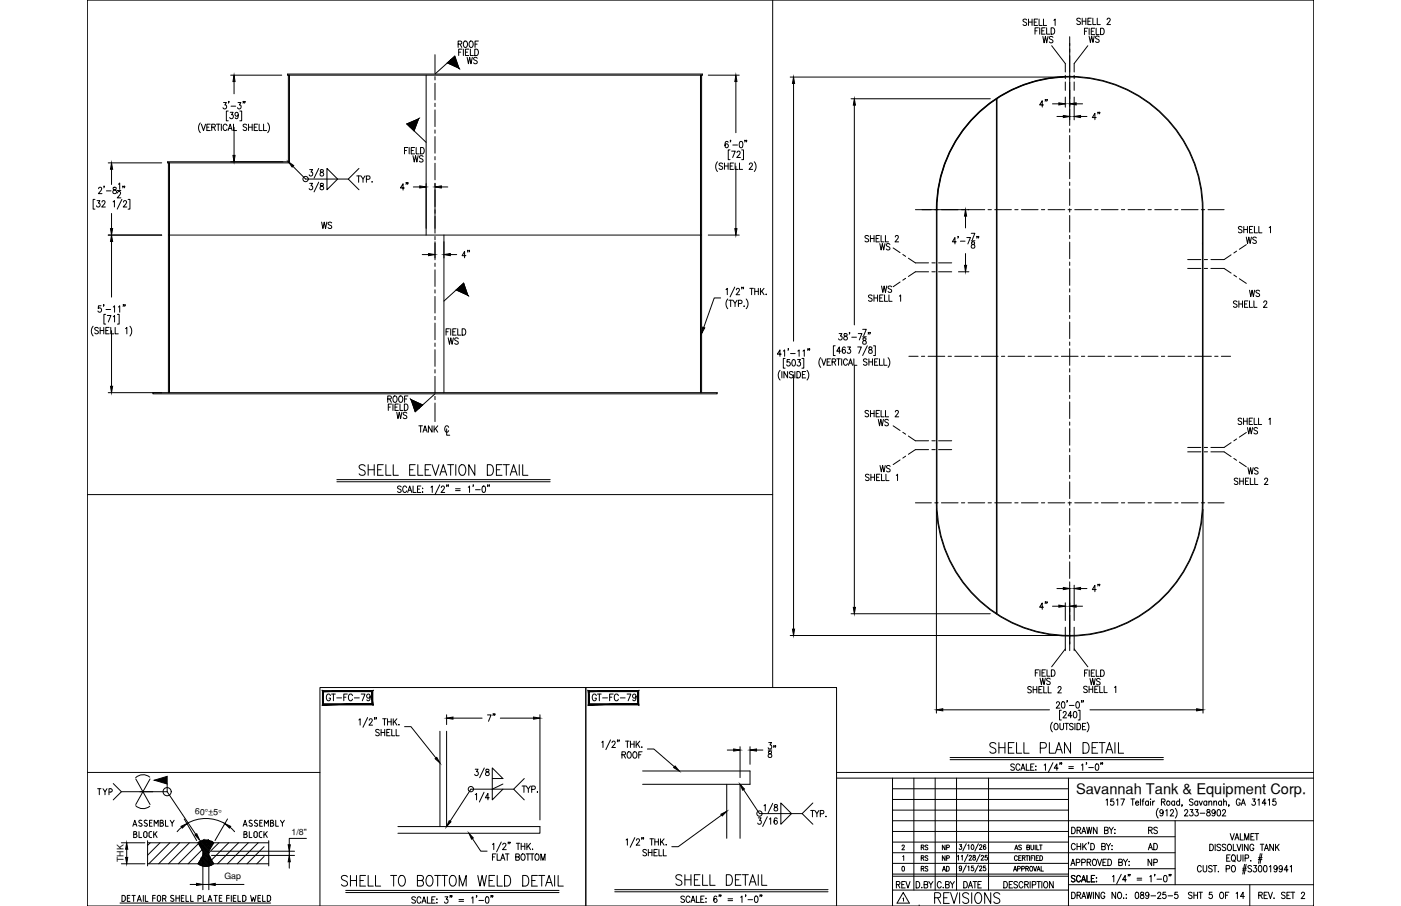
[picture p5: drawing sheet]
<svg xmlns="http://www.w3.org/2000/svg" width="432mm" height="279mm" viewBox="0 0 432 279" stroke-linecap="round" stroke-linejoin="round" font-family="sans-serif">
<defs><g id="words">
<g font-size="6.6">
<text x="109.7" y="147.8">SHELL ELEVATION DETAIL</text>
<text x="304.1" y="233.5">SHELL PLAN DETAIL</text>
<text x="104.4" y="274.5">SHELL TO BOTTOM WELD DETAIL</text>
<text x="207.4" y="274.1">SHELL DETAIL</text>
<text x="287.2" y="279.8">REVISIONS</text>
</g>
<text font-size="6.2" x="145.3" y="240.9">3/8</text>
<g font-size="5.7">
<text x="122.4" y="60">4&quot;</text>
<text x="141.5" y="80.8">4&quot;</text>
<text x="149.2" y="223.7">7&quot;</text>
</g>
<g font-size="5.3">
<text x="140.4" y="15.9">ROOF</text>
<text x="320.7" y="14.5">WS</text>
<text x="334.8" y="14.5">WS</text>
<text x="323.8" y="34.2" transform="rotate(-90 323.8 34.2)">4&quot;</text>
<text x="340.1" y="38.1" transform="rotate(-90 340.1 38.1)">4&quot;</text>
<text x="270.2" y="78.3">WS</text>
<text x="384.2" y="92.8">WS</text>
<text x="269.9" y="132.6">WS</text>
<text x="383.5" y="135.1">WS</text>
<text x="270.2" y="146.8">WS</text>
<text x="383.8" y="147.5">WS</text>
<text x="340.1" y="183.8" transform="rotate(-90 340.1 183.8)">4&quot;</text>
<text x="319.6" y="189.1">4&quot;</text>
<text x="319.6" y="212.4">WS</text>
<text x="99.8" y="217.3">GT-FC-79</text>
<text x="181.7" y="217.3">GT-FC-79</text>
<text x="240.2" y="234.9" transform="rotate(-90 240.2 234.9)">38&quot;</text>
<text x="40.2" y="259.6">BLOCK</text>
<text x="275.5" y="275.2">REV</text>
<text x="296" y="275.2">DATE</text>
<text x="348.9" y="278.3">089-25-5</text>
</g>
<g font-size="4.9">
<text x="143.2" y="20.8">WS</text>
<text x="126.3" y="51.2">WS</text>
<text x="98.1" y="71.6">WS</text>
<text x="383.1" y="76.2">WS</text>
<text x="270.9" y="91.4">WS</text>
<text x="379.2" y="96">SHELL 2</text>
<text x="137.2" y="107.2">WS</text>
<text x="118.5" y="125.2">ROOF</text>
<text x="121.4" y="130.2">WS</text>
<text x="128.1" y="134.4">TANK C</text>
<text x="335.1" y="212.4">WS</text>
<text x="29.3" y="246.2">TYP</text>
<text x="353.1" y="258.2">RS</text>
<text x="353.1" y="263.2">AD</text>
<text x="353.1" y="268.1">NP</text>
</g>
<text font-size="4.5" x="331.6" y="244.9">Savannah Tank &amp; Equipment Corp.</text>
<g font-size="4.4">
<text x="282.9" y="263.2">RS</text>
<text x="289.6" y="263.2">NP</text>
<text x="282.9" y="269.9">RS</text>
<text x="282.9" y="266.7">RS</text>
<text x="289.6" y="269.9">AD</text>
<text x="289.6" y="266.7">NP</text>
</g>
<g font-size="2.7">
<text x="60.1" y="251.1" transform="rotate(3 60.1 251.1)">60°±5°</text>
<text x="89.9" y="257.5">1/8&quot;</text>
<text x="38.1" y="265.9" transform="rotate(-90 38.1 265.9)">THK</text>
<text x="69.2" y="271.2">Gap</text>
</g>
</g></defs>
<!-- layer: SHOP TAG -->
<path d="M283.3 279.4h.1M404.9 279.4h.1" fill="none" stroke="#000" stroke-width=".31"/>
<!-- layer: 0 -->
<g fill="none" stroke="#000" stroke-width=".31">
<path d="M26.9 0h378v279.4h-378zM238.1 0v212M26.9 152.5h211.2M26.9 238.2h71.7M257.8 238.2h147.1M257.8 240h147.1M275.1 240v39.4M281.7 240v34.5M288.2 240v34.5M294.8 240v34.5M304.7 240v34.5M329.3 240v39.4"/>
<path d="M275.1 243.2h54.2M275.1 246.5h54.2M275.1 253.1h129.8M275.1 259.7h54.2M275.1 256.4h54.2M275.1 249.8h54.2M329.3 258h32.9M362.2 253.1v19.7M98.6 279.4v-67.4h82v67.4v-67.4h77.2v67.4M275.1 270.2h54.2M275.1 269.6h54.2M275.1 274.5h54.2"/>
<path d="M275.1 263h87.1M275.1 266.3h54.2M329.3 267.9h32.9M329.3 272.8h75.6M385.2 272.8v6.6"/>
</g>
<!-- layer: TEXT -->
<g fill="none" stroke="#000" stroke-width=".31">
<path d="M316.4 6.2l-.4-.3-.7 .3 .2 .4 .8 .5v.7l-.6 .1-.4-.3M317 5.9v2M317 6.8h1.1M318.1 5.9v2M318.7 6.8h.7M319.8 5.9h-1.1v2h1.1M320.3 5.9v2h.9M321.6 5.9v2h1M324.8 6.3l.4-.4v2M333 5.9l-.4-.3-.7 .3 .1 .5 .9 .4-.1 .7-.5 .1-.4-.3M333.5 5.6v2M333.5 6.5h1.2"/>
<path d="M334.7 5.6v2M335.3 6.5h.7M336.3 5.6h-1v2h1M336.8 5.6v2h1M338.2 5.6v2h.9M341.2 6.1l.3-.5 .5 .1 .2 .3-1.1 1.6h1.2M125.7 45.5h-1v2M126.1 45.5v2M127.8 45.5h-1.1v2M128.3 45.5v2h.9M129.6 45.5a1 1 0 0 1 1.2 1 1 1 0 0 1-1.2 1zM138.5 101.4h-1v2"/>
<path d="M138.9 101.4v2M140.6 101.4h-1v2M141.1 101.4v2h.9M142.4 101.4a1 1 0 0 1 1.2 1 1 1 0 0 1-1.2 1zM317.9 212l-.4-.3-.6 .1-.1 .6 .9 .5 .2 .5-.4 .3-.7-.3M326.1 212.2l.1-.4 .5-.1 .3 .6-1 1.4h1.1M335.3 206.6h-1v2M335.7 206.6v2M337.4 206.6h-1.1v2M337.9 206.6v2h.9M339.2 206.6a1 1 0 0 1 1.2 1 1 1 0 0 1-1.2 1zM343.5 212l.4-.4v2"/>
<path d="M330.3 255.1a1.01 1.01 0 0 1 1.1 1 1.01 1.01 0 0 1-1.1 1zM332 256.1l.9-.2 .1-.6-1-.2v2M332.5 256.1l.6 1M333.4 257.1l.6-2 .7 2M333.6 256.4h.8M334.9 255.1l.4 2 .4-2 .4 2 .4-2M335.6 259.8h-.2h.2l-.2 .5M338.1 255.1v2l-1.1-2v2M340.4 256.1l1-.2 .1-.6-1.1-.2v2l1.1-.2v-.5l-.4-.3M340.9 246.8l.4-.4v1.9M341.9 255.1l.6 1v1M343.1 255.1l-.6 1"/>
<path d="M343.2 246.4h-.8l-.1 .8a.61 .61 0 0 1 .9 .1 .61 .61 0 0 1-.1 .8 .61 .61 0 0 1-.9-.1M343.5 257h.2zM343.6 255.8v.1zM344.1 246.8l.4-.4v1.9M345.4 246.4h1.2l-.8 1.9M348.6 246.4h1.1M349.1 246.4v1.9M350 247.6h.9l-.1-.5a.58 .58 0 0 0-.8 .7 .58 .58 0 0 0 .9 .3M351.5 246.4v1.9M352 247h.5M352.6 246.4l-.3 .1-.1 .3v1.5M354 247.3l-.2-.2a.58 .58 0 0 0-.8 .6 .58 .58 0 0 0 1 .4"/>
<path d="M354 247v1.3M354.6 246.4v.2zM354.6 247.1v1.2M355.3 247v1.3M355.9 247l-.4 .1-.2 .5M357 249.3a2.24 2.24 0 0 0 0 3M358 247.3l.9-.1 .1-.6-1-.2v1.9M358.5 250.3l-.1 .3a.54 .54 0 0 1-.8 .1 .54 .54 0 0 1 0-.8 .54 .54 0 0 1 .8 .1l.1 .3a.9 .9 0 0 1-.7 1.3l-.3-.2M358.5 247.3l.6 1M359.3 250l.4-.3v1.9M360.7 250.1l.2-.3 .5-.1 .3 .5-1.1 1.4h1.2M362 247.3l-.1-.2a.58 .58 0 0 0-.8 .6 .58 .58 0 0 0 .9 .4"/>
<path d="M362 247v1.3M362.2 249.3a2.31 2.31 0 0 1 0 3M363.6 247.3a.56 .56 0 0 0-.8 0 .56 .56 0 0 0 0 .8 .56 .56 0 0 0 .8 0M363.6 246.4v1.9M364.4 248.3h-.2h.2l-.2 .4M365.1 250.1l.3-.4h.4l.3 .3-1.1 1.6h1.1M366.8 249.7h.9l-.5 .7a.6 .6 0 0 1 .5 .9 .6 .6 0 0 1-1.1 0M367.7 246.7l-.4-.3-.7 .3 .2 .4 .9 .7v.3l-.4 .2-.7-.2M368.4 249.7h.9l-.5 .7a.6 .6 0 0 1 .5 1 .6 .6 0 0 1-1.1-.1M369.1 247.3a.56 .56 0 0 0-.7 0 .56 .56 0 0 0 0 .8 .56 .56 0 0 0 .7 0M369.1 247v1.3M369.6 247l.5 1.3 .5-1.3"/>
<path d="M369.9 250.8h1.4M371.9 247.3a.56 .56 0 0 0-.8 0 .56 .56 0 0 0 0 .8 .56 .56 0 0 0 .8 0M371.9 247v1.3M372.1 249.8v.5a.72 .72 0 0 1 .8 .4 .72 .72 0 0 1-.3 .9 .63 .63 0 0 1-.8-.6 .63 .63 0 0 1 .9-.6l.2-.3v-.3zM372.6 247.4l.4-.4 .4 .1 .1 1.2M372.6 247v1.3M374.1 247.4l.4-.4 .4 .1 .1 1.2M374.1 247v1.3M374.5 250.3v.3a.54 .54 0 0 1-.8 .1 .54 .54 0 0 1 0-.8 .54 .54 0 0 1 .8 .1v.3a.9 .9 0 0 1-.6 1.3l-.3-.2M375.3 249.8l.3-.1a1.06 1.06 0 0 1 .6 .9 1.06 1.06 0 0 1-.6 1l-.3-.1-.2-.7zM376.5 247.3a.56 .56 0 0 0-.8 0 .56 .56 0 0 0 0 .8 .56 .56 0 0 0 .8 0M376.5 247v1.3"/>
<path d="M376.8 250.1l.1-.3 .5-.1 .3 .5-1 1.4h1.1M377.1 247.4l.4-.4 .4 .1 .1 1.2M377.1 246.4v1.9M378.8 248.3l-.1 .4M379.2 257.1l.6 1.9 .6-1.9M380.6 259l.6-1.9 .7 1.9M380.8 258.4h.8M382.2 246.8a.61 .61 0 0 0-.7-.4 .61 .61 0 0 0-.5 .7v.5a.61 .61 0 0 0 .6 .8 .61 .61 0 0 0 .6-.8h-.4M382.3 257.1v1.9h.9M382.5 248.3l.7-1.9 .6 1.9M382.8 247.7h.8M383.6 259v-1.9l.7 1.9 .6-1.9v1.9"/>
<path d="M385.5 258h.7M386 246.4h.9l-.5 .7a.6 .6 0 0 1 .5 .9 .6 .6 0 0 1-1.1 0M386.6 257.1h-1.1v1.9h1.1M386.8 257.1h1.1M387.4 257.1v1.9M387.7 246.8l.4-.4v1.9M390.2 247.7h-1.2l.8-1.3v1.9M390.9 246.8l.4-.4v1.9M393.2 246.4h-.8l-.1 .8a.61 .61 0 0 1 .9 .1 .61 .61 0 0 1-.1 .8 .61 .61 0 0 1-.9-.1M278 260.9l.3-.3 .4 .3-.7 1.2h.8M278.1 267.2h.2a.82 .82 0 0 1 .5 .7 .82 .82 0 0 1-.5 .7l-.3-.6zM278.2 264.2l.3-.3v1.5"/>
<path d="M278.3 277.1l.2-.2v1M278.4 275.2l1.9 3.3h-3.8zM284.1 273.6v.2zM284.8 272.8l1-.1v-.8l-1-.1v2l1.1-.2v-.4l-.4-.4M286.3 271.8l.6 1v1M287.5 271.8l-.6 1M290.1 272.3a.62 .62 0 0 0-.8-.5 .62 .62 0 0 0-.4 .8v.5a.62 .62 0 0 0 .4 .7 .62 .62 0 0 0 .8-.5M291.4 272.8l1-.1 .1-.7-1.1-.2v2l1.1-.2 .1-.4-.4-.4M292.9 271.8l.6 1v1M294.2 271.8l-.7 1M295.7 260.5h.7l-.4 .5a.44 .44 0 0 1 .4 .7 .44 .44 0 0 1-.8 0M296.3 264.1l.3-.3v1.5"/>
<path d="M296.4 267.5l-.2 .4a.41 .41 0 0 1-.5-.1 .41 .41 0 0 1 .1-.6 .41 .41 0 0 1 .5 .1l-.1 1.2-.5-.2M297.8 266.8l-1.1 2.2M297.8 260.2l-1.1 2.3M298.3 267.3l.3-.2v1.4M298.3 260.8l.3-.3v1.5M298.3 263.5l-1 2.2M298.7 264.1l.2-.3 .5 .3-.8 1.2h.9M299.5 260.6a.72 .72 0 0 1 .8 .5 .72 .72 0 0 1-.5 .9l-.4-.3zM300 263.8v.5a.55 .55 0 0 1 .6 .3 .55 .55 0 0 1-.2 .7 .48 .48 0 0 1-.6-.5 .48 .48 0 0 1 .6-.5l.1-.5zM300 267.1h-.6v.6a.46 .46 0 0 1 .7 0 .46 .46 0 0 1-.1 .7 .46 .46 0 0 1-.7-.1M301.5 266.8l-1 2.2M301.5 260.2l-1 2.3"/>
<path d="M301.9 267.4l.2-.3 .5 .2-.8 1.2h.9M301.9 260.8l.2-.3 .5 .3-.8 1.2h.9M302 263.5l-1 2.2M302.4 264.1l.1-.3h.4l.2 .4-.8 1.1h.9M303.7 267.1h-.6v.6a.46 .46 0 0 1 .7 0 .46 .46 0 0 1-.1 .7 .46 .46 0 0 1-.7-.1M303.8 260.7l-.2-.2a.71 .71 0 0 0-.6 .8 .71 .71 0 0 0 .7 .6 .43 .43 0 0 0 .1-.6 .43 .43 0 0 0-.7 0v.2M304.2 263.8h-.5l-.1 .6a.46 .46 0 0 1 .7 0 .46 .46 0 0 1-.1 .7 .46 .46 0 0 1-.7-.1M309.4 271.8a1 1 0 0 1 1.1 1 1 1 0 0 1-1.1 1zM312.1 271.8h-1.1v2h1.1M312.4 268.6l.5-1.4 .4 1.4M312.6 268.2h.6M312.8 262.1l.4-1.5 .5 1.5"/>
<path d="M312.9 261.6h.6M313.5 264.2a.46 .46 0 0 0-.5-.3 .46 .46 0 0 0-.3 .5v.4a.46 .46 0 0 0 .3 .6 .46 .46 0 0 0 .5-.4M313.6 272.1l-.4-.3-.6 .1v.7l.8 .4 .2 .5-.4 .3-.7-.3M313.6 267.9h.7v-.7h-.7v1.4M314 264.6h.5M314.7 263.9h-.7v1.5h.7M314.8 260.8l-.3-.2-.5 .2 .1 .4 .7 .4-.3 .5-.5-.2M314.9 267.9h.7v-.7h-.7v1.4M315.1 264.6l.7-.1 .1-.5-.8-.1v1.5M315.3 272.3a.62 .62 0 0 0-.8-.5 .62 .62 0 0 0-.4 .8v.5a.62 .62 0 0 0 .4 .7 .62 .62 0 0 0 .8-.5M315.5 264.6l.4 .8M315.8 272.8l1-.1 .1-.7-1.1-.2v2"/>
<path d="M316.1 267.9l.8-.1v-.6h-.8v1.4M316.2 263.9h.8M316.4 272.8l.5 1M316.5 261.3l.7-.1 .1-.5-.8-.1v1.5l.8-.2v-.5l-.3-.1M316.6 267.9l.4 .7M316.6 263.9v1.5M317.3 263.9v1.5M317.5 271.8v2M317.6 267.2a.68 .68 0 0 1 .7 .7 .68 .68 0 0 1-.7 .7l-.2-.5zM317.7 260.6v1l.4 .5 .4-.2 .1-1.3M317.8 264.6h.5M318.2 272.9l.9-.1 .1-.8-1-.2v2"/>
<path d="M318.5 267.2l.5 1.4 .5-1.4M318.6 263.9h-.8v1.5M318.9 263.9v1.5M319 260.6v1.5M319.4 264.6h.4M319.5 260.6v1.5h.8M319.6 271.8h1.1M319.6 268.6l.5-1.4 .5 1.4M319.8 268.2h.6M320.1 263.9h-.7v1.5h.7M320.1 271.8v2M320.4 260.6h.8"/>
<path d="M320.5 263.9a.75 .75 0 0 1 .9 .7 .75 .75 0 0 1-.9 .8zM320.8 260.6v1.5M320.9 267.2v1.4h.7M321.1 271.8v2M322 271.9l.1-.1a1.01 1.01 0 0 1 .9 1 1.01 1.01 0 0 1-.9 1 1.24 1.24 0 0 1-.1-1.9zM324.6 271.8v2l-1.1-2v2M330.1 266.9l.6-1.9 .6 1.9M330.3 275.1a1 1 0 0 1 1.1 1 1 1 0 0 1-1.1 1zM330.3 266.3h.8M331.3 270.3l-.4-.3-.7 .3 .2 .4 .8 .5v.7l-.6 .1-.4-.3M331.4 260.6a.62 .62 0 0 0-.7-.5 .62 .62 0 0 0-.5 .8v.4a.62 .62 0 0 0 .5 .8 .62 .62 0 0 0 .7-.5M331.7 266l1-.1 .1-.7-1.1-.2v1.9"/>
<path d="M332 276.1l.9-.1 .1-.7-1-.2v2M332 260.1v2M332 261h1.1M332.5 276.1l.6 1M333 270.5a.61 .61 0 0 0-.7-.5 .61 .61 0 0 0-.5 .7v.5a.61 .61 0 0 0 .5 .8 .61 .61 0 0 0 .7-.5M333.1 260.1v2M333.3 272l.7-2 .6 2M333.4 277.1l.6-2 .7 2M333.4 266l.9-.1 .1-.7-1-.2v1.9M333.6 271.3h.7M333.6 276.5h.8M333.7 260.1v2"/>
<path d="M334.1 260.9l.7 1.2M334.8 260.1l-1.1 1.3M334.9 275.1l.4 2 .4-2 .4 2 .4-2M335 270v2h1M335.1 265.9l.9-.1v-.7l-.9-.1v1.9M335.6 265.9l.6 1M336.2 260.1a1 1 0 0 1 1.1 1 1 1 0 0 1-1.1 1zM336.4 270.9h.6M337 265.1l.1-.1a1 1 0 0 1 .9 .9 1 1 0 0 1-.9 1 1.26 1.26 0 0 1-.1-1.8zM337 275.1v2M337.4 270h-1v2h1M337.9 271.9h.1z"/>
<path d="M337.9 270.6v.2zM338.3 265l.6 1.9 .7-1.9M338.8 275.1v2l-1.2-2v2M339.6 261l.9-.1 .1-.6-1-.2v2l1-.2v-.7l-.3-.2M339.9 265.9h.7M340.5 275.6a.62 .62 0 0 0-.7-.5 .62 .62 0 0 0-.5 .8v.5a.62 .62 0 0 0 .6 .7 .62 .62 0 0 0 .6-.7h-.4M341 260.1l.6 .9v1.1M341 265h-1.1v1.9h1.1M341.5 265a1 1 0 0 1 1.1 .9 1 1 0 0 1-1.1 1zM342.3 260.1l-.7 .9M342.7 260.8v.1zM342.7 261.9v.2z"/>
<path d="M342.9 270.4l.4-.4v2M343.9 275.1v2l-1.2-2v2M344.7 275.2l.2-.1a1 1 0 0 1 .8 1 1 1 0 0 1-.8 1 1.29 1.29 0 0 1-.2-1.9zM344.8 265.9l1-.1v-.7l-1-.1v1.9l1-.1 .1-.5-.4-.4M345.6 269.6l-1.5 3M346.2 277h.2zM346.2 265l.7 .9v1M347.2 271.3h-1.2l.8-1.3v2M347.5 265l-.6 .9M347.8 269.7h-.1h.1l-.1 .5M347.9 266.8h.2zM348 265.6v.2z"/>
<path d="M348.3 269.7l-.2 .5M350.5 270.8h1.4M350.5 271.4h1.4M354.4 270.4l.4-.4v2M356 269.7l-.2 .5M356.6 271.1h1.4M358.8 270.1l.3-.1a1.09 1.09 0 0 1 .6 1 1.09 1.09 0 0 1-.6 1 1.43 1.43 0 0 1-.3-1.9zM360.4 269.7l-.1 .5M360.9 269.7l-.1 .5M367.4 275.4l-.4-.3-.7 .3 .2 .5 .8 .5v.6l-.6 .1-.4-.3M368 276.1h1.1M368 275.1v2"/>
<path d="M369.1 275.1v2M369.5 275.1h1.1M370.1 275.1v2M370.2 267.4a.61 .61 0 0 0-.7-.5 .61 .61 0 0 0-.4 .8v.4a.61 .61 0 0 0 .4 .8 .61 .61 0 0 0 .7-.5M370.8 266.9l.1 1.7 .4 .3 .6-.3v-1.7M372.9 260.4a1 1 0 0 1 1.1 .9 1 1 0 0 1-1.1 1zM373.6 275.1h-.8l-.1 .9a.61 .61 0 0 1 .9 0 .61 .61 0 0 1-.1 .9 .61 .61 0 0 1-.9-.2M373.6 267.2l-.4-.3-.6 .1v.7l.8 .4 .2 .5-.4 .3-.7-.3M373.9 266.9h1.1M374.5 266.9v2M374.5 260.4v1.9M375.4 268.8h.2z"/>
<path d="M376.2 260.6l-.4-.2-.7 .2 .1 .5 .8 .4v.7l-.5 .1-.4-.3M376.2 275.2l.2-.1a1 1 0 0 1 .8 1 1 1 0 0 1-.8 1 1.27 1.27 0 0 1-.2-1.9zM377.7 276.1h.7M377.8 260.6l-.4-.2h-.6v.6l.8 .5 .2 .5-.4 .3-.7-.3M377.9 267.9h1v-.9l-1-.1v2M378.1 264.6h.6M378.6 260.4h.2a1 1 0 0 1 .8 .9 1 1 0 0 1-.8 1 1.26 1.26 0 0 1-.2-1.9zM378.8 275.1h-1.1v2M379.1 263.6h-1v2h1M379.7 263.9l.3-.3a1 1 0 0 1 .8 1 1 1 0 0 1-.8 1l-.5-.7zM379.8 267l.2-.1a1.01 1.01 0 0 1 .8 1 1.01 1.01 0 0 1-.8 1 1.29 1.29 0 0 1-.2-1.9zM380.1 260.4v1.9h1"/>
<path d="M380.2 265.2l.5 .6M381 275.5l.4-.4v2M381.2 260.4l.7 1.9 .6-1.9M381.3 263.6v1.4l.5 .6 .6-.3 .1-1.7M382.9 260.4v1.9M382.9 268.3h1.2M383 267.8h1.1M383.1 263.6v2M383.5 276.5h-1.2l.8-1.4v2M383.6 266.6l-.6 3M383.8 264.7l.9-.1 .1-.8-1-.2v2M384.1 266.6l-.6 3"/>
<path d="M384.7 260.4v1.9l-1.2-1.9v1.9M385.5 265.4v.2zM385.7 267.2l-.4-.3-.7 .3 .2 .5 .9 .6v.3l-.4 .3-.7-.3M386.4 266.9h.8l-.4 .8a.6 .6 0 0 1 .4 .9 .6 .6 0 0 1-1-.1M386.4 260.8a.62 .62 0 0 0-.7-.4 .62 .62 0 0 0-.5 .7v.5a.62 .62 0 0 0 .6 .7 .62 .62 0 0 0 .6-.7h-.4M387.8 265h1.1M387.9 264.5h1.1M387.9 276.1l1-.1 .1-.7-1.1-.2v2M388 267l.3-.1a1.09 1.09 0 0 1 .6 1 1.09 1.09 0 0 1-.6 1l-.3-.1-.2-.7zM388.4 260.4h1.1M388.5 263.2l-.6 3.1M388.5 276.1l.6 1"/>
<path d="M388.9 263.2l-.5 3.1M389 260.4v1.9M389.6 276.1h.6M389.7 267l.2-.1a1.09 1.09 0 0 1 .6 1 1.09 1.09 0 0 1-.6 1l-.4-.4-.1-.4zM389.7 262.3l.6-1.9 .7 1.9M389.9 261.7h.8M390.7 275.1h-1.1v2h1.1M390.9 275.1l.6 2 .7-2M391.2 267.3l.4-.4v2M392.5 260.4v1.9l-1.1-1.9v1.9M392.7 276.9h.1M393.1 260.4v1.9"/>
<path d="M393.5 261.2l.7 1.1M393.6 267.6l-.2 .5a.55 .55 0 0 1-.7-.2 .55 .55 0 0 1 .1-.8 .55 .55 0 0 1 .8 .1v.4a.96 .96 0 0 1-.6 1.3l-.3-.3M394.2 260.4l-1.1 1.3M395.2 267.6l-.2 .5a.55 .55 0 0 1-.7-.3 .55 .55 0 0 1 .1-.7 .55 .55 0 0 1 .8 .1v.4a.95 .95 0 0 1-.6 1.3l-.3-.3M396.1 275.4l-.4-.3-.6 .1v.6l.8 .5 .2 .5-.4 .3-.7-.3M396.6 276.1h.7M397 268.2h-1.2l.8-1.3v2M397.6 267.3l.4-.4v2M397.7 275.1h-1.1v2h1.1M397.9 275.1h1.1M398.5 275.1v2M401.1 275.6l.3-.5 .5 .1 .2 .3-1.1 1.6h1.1"/>
<circle cx="360.1" cy="247.6" r=".62"/>
</g>
<!-- layer: SHELL -->
<g fill="none" stroke="#000" stroke-width=".31">
<path d="M88.6 22.8h127.9v.4h-127.9zM88.9 23.2v26.7h-37.3v.3h37.3v-.3h.3v-26.7M131.3 23.2v49.3M215.9 23.2v97.9M216.2 23.2v97.9M300.8 35.7a40.9 40.9 0 0 1 44.6-8.8 40.9 40.9 0 0 1 25.2 37.8v90.4a40.9 40.9 0 0 1-40.9 40.9 40.9 40.9 0 0 1-40.9-40.9v-90.4a40.8 40.8 0 0 1 12-29zM307.1 30.5h.2v158.8h-.2zM328.3 23.7a41 41 0 0 0-39.6 41M51.9 50.2v70.9M52.2 50.2v70.9M51.9 72.5h164.3M136.8 72.5v48.6"/>
<path d="M267.7 72.9l-.4-.3-.6 .1v.6l.8 .4 .2 .6-.4 .3-.7-.3M268.3 72.6v2M268.3 73.6h1.1M288.6 64.7a41.1 41.1 0 0 1 41.1-41.1 41.1 41.1 0 0 1 41.1 41.1v90.4a41.1 41.1 0 0 1-41.1 41.1 41.1 41.1 0 0 1-41.1-41.1M288.6 64.7v90.4M382.8 70.1l-.4-.3-.6 .1v.7l.8 .4 .2 .5-.4 .3-.7-.3M383.3 69.8v2M384.5 69.8v2M386.1 69.8h-1v2M386.6 69.8v2h1M388 69.8v2h.9M391.2 70.2l.4-.4v2"/>
<path d="M268.8 91.2l-.4-.2-.7 .2 .1 .5 .8 .4v.7l-.5 .1-.4-.3M277.2 91.3l.4-.3v1.9M47.1 121.1h173.9v.4h-173.9zM267.7 126.9l-.4-.3-.7 .3 .1 .3 1 .8v.3l-.4 .2-.7-.2M382.7 129.2l-.4-.3-.6 .1v.6l.8 .5 .2 .5-.4 .3-.7-.3M383.3 128.9v2M384.4 128.9v2M386.1 128.9h-1.1v2M386.5 128.9v2h1M387.9 128.9v2h1M391.1 129.3l.4-.4v2M267.9 146.5l-.4-.3-.6 .1-.1 .6 .9 .5 .2 .5-.4 .3-.8-.3"/>
<path d="M381.5 147.7l-.4-.3-.7 .3 .2 .5 .8 .4v.7l-.6 .1-.4-.3M382.1 147.4v2M383.2 147.4v2M384.9 147.4h-1v2h1M385.4 147.4v2h.9M386.7 147.4v2h1M389.8 147.9l.1-.4 .5-.1 .3 .6-1 1.4h1.1M135.6 225.5v29.4M137.6 225.5v29.4M198.1 237.8h33.1v4.1h-33.1M122.6 254.9h43.8v2.1h-43.8M224 241.9v16.6"/>
<path d="M228.1 241.9v16.6"/>
</g>
<!-- layer: CENTER -->
<g fill="none" stroke="#000" stroke-width=".31">
<path d="M134.1 16.9v5.7M324.1 14.1l4.2 5.5v2.6M329.7 11.3v2.8M329.7 15.1v1M329.7 17.1v5.2M335.3 14.1l-4.2 5.5v2.6M134.1 23.6v1.1M134.1 25.7v5.1M134.1 31.8v1.1M134.1 33.9v5.1M328.3 23.2v1.1M328.3 25.3v2.6"/>
<path d="M329.7 23.3v1M329.7 25.4v5.1M329.7 31.5v1.1M329.7 33.6v5.1M329.7 39.7v1.1M331.1 23.2v1.1M331.1 25.3v2.6M134.1 40.1v1M134.1 42.1v5.1M134.1 48.3v1M134.1 50.3v5.2M134.1 56.5v1"/>
<path d="M134.1 58.5v5.2M329.7 41.8v5.1M329.7 48v1M329.7 50v5.1M329.7 56.2v1M329.7 58.2v5.2M134.1 64.7v1M134.1 66.8v5.1M134.1 72.9v1.1M134.1 75v5.1M275.3 76.5l2.1 1.4M278.3 78.5l.8 .6"/>
<path d="M280 79.6l2.1 1.5h4.1M282.1 64.7h5M288.1 64.7h1M290.2 64.7h5.1M296.3 64.7h1M298.4 64.7h5.1M304.5 64.7h1.1M306.6 64.7h5.1M312.8 64.7h1M314.8 64.7h5.1M321 64.7h1M323 64.7h5.2"/>
<path d="M329.2 64.7h1M329.7 64.4v1M329.7 66.4v5.2M329.7 72.6v1M329.7 74.7v5.1M331.2 64.7h5.2M337.4 64.7h1M339.4 64.7h5.2M345.6 64.7h1M347.7 64.7h5.1M353.8 64.7h1.1M355.9 64.7h5.1"/>
<path d="M362.1 64.7h1M364.1 64.7h5.2M370.3 64.7h1M372.3 64.7h5M379.4 78.6l-2.1 1.5h-4.1M381.1 77.4l-.8 .6M134.1 81.2v1M134.1 83.2v5.1M134.1 89.4v1M134.1 91.4v5.1M134.1 97.6v1M134.1 99.6v5.2"/>
<path d="M279.1 85.8l-.8 .6M286.2 83.8h-4.1l-2.1 1.5M287.2 83.8h1M287.2 81.1h1M289.3 83.8h4M289.3 81.1h4M329.7 80.8v1.1M329.7 82.9v5.1M329.7 89v1.1M329.7 91.1v5.1M329.7 97.3v1M329.7 99.3v5.1"/>
<path d="M366.1 82.8h4M366.1 80.1h4M371.2 82.8h1M371.2 80.1h1M373.2 82.8h4.1l2.1 1.4M380.3 84.8l.8 .6M382 86l2.1 1.4M134.1 105.8v1M134.1 107.8v5.2M134.1 114v1M134.1 116.1v5.1M280.1 109.9h2.9"/>
<path d="M284 109.9h1M286 109.9h5.2M292.2 109.9h1M294.3 109.9h5.1M300.4 109.9h1.1M302.5 109.9h5.1M308.7 109.9h1M310.7 109.9h5.1M316.9 109.9h1M318.9 109.9h5.1M325.1 109.9h1M327.1 109.9h5.2"/>
<path d="M329.7 105.5v1M329.7 107.5v5.2M329.7 113.7v1M329.7 115.7v5.2M333.3 109.9h1M335.3 109.9h5.2M341.5 109.9h1M343.6 109.9h5.1M349.7 109.9h1.1M351.8 109.9h5.1M357.9 109.9h1.1M360 109.9h5.1"/>
<path d="M366.2 109.9h1M368.2 109.9h5.2M374.4 109.9h1M376.4 109.9h2.9M134.1 122.2v1.1M134.1 124.3v5.7M275.3 131.3l2.1 1.5M278.3 133.3l.8 .6M280 134.5l2.1 1.4h4.1M286.2 138.7h-4.1l-2.1 1.4M287.2 135.9h1M287.2 138.7h1"/>
<path d="M289.3 135.9h4M289.3 138.7h4M329.7 121.9v1M329.7 124v5.1M329.7 130.1v1M329.7 132.2v5.1M329.7 138.3v1.1M366.1 139.3h4M366.1 138h4M371.2 139.3h1M371.2 138h1M373.2 139.3h4.1l2.1 1.5"/>
<path d="M379.4 136.5l-2.1 1.5h-4.1M381.1 135.4l-.8 .6M277.4 141.8l-2.1 1.5M279.1 140.7l-.8 .6M282.1 155.1h5M288.1 155.1h1M290.2 155.1h5.1M296.3 155.1h1M298.4 155.1h5.1M304.5 155.1h1.1M306.6 155.1h5.1M312.8 155.1h1"/>
<path d="M314.8 155.1h5.1M321 155.1h1M323 155.1h5.2M329.2 155.1h1M329.7 140.4v5.1M329.7 146.6v1M329.7 148.6v5.2M329.7 154.8v1M329.7 156.8v5.2M331.2 155.1h5.2M337.4 155.1h1M339.4 155.1h5.2"/>
<path d="M345.6 155.1h1M347.7 155.1h5.1M353.8 155.1h1.1M355.9 155.1h5.1M362.1 155.1h1M364.1 155.1h5.2M370.3 155.1h1M372.3 155.1h5M380.3 141.4l.8 .5M329.7 163v1M329.7 165v5.2M329.7 171.2v1"/>
<path d="M329.7 173.3v5.1M329.7 179.4v1M328.3 193.4v7.3M329.7 181.5v5.1M329.7 187.6v1.1M329.7 189.7v5.1M329.7 195.9v1M329.7 197.9v2.8M331.1 193.4v7.3M328.3 200.1l-4.2 5.5M331.1 200.1l4.2 5.5"/>
</g>
<!-- layer: DIM -->
<g fill="none" stroke="#000" stroke-width=".31">
<path d="M137.9 19.4l3.5 1.6-1.2-3.7-6.1 5.5M329.7 13.4v23.6M61.7 37.9a2.3 2.3 0 0 0 0 3M62.1 38.3l.6 2 .7-2M63.8 39.2h.6M64.8 38.3h-1v2h1M65.3 39.2l.9-.1v-.7l-.9-.1v2M65.8 39.2l.6 1.1M66.7 38.3h1.1M67.3 38.3v2M68.2 38.3v2M68.9 31.6h.9l-.5 .8a.6 .6 0 0 1 .5 .9 .6 .6 0 0 1-1.1-.1"/>
<path d="M70 38.8a.62 .62 0 0 0-.8-.5 .62 .62 0 0 0-.4 .7v.5a.62 .62 0 0 0 .4 .8 .62 .62 0 0 0 .8-.5M70.3 34.2h-.5v3.1h.5M70.5 39.6h.8M70.6 31.3l-.2 .5M71 34.6h.8l-.4 .8a.6 .6 0 0 1 .4 .9 .6 .6 0 0 1-1-.1M71.1 23.2h15.7M71.2 32.7h1.4M72 38.3v2h.9M72.1 25.1v3.8M72.1 39.3v8.6M73.4 31.6h.9l-.5 .8a.6 .6 0 0 1 .5 .9 .6 .6 0 0 1-1.1-.1M73.4 35.3a.53 .53 0 0 1-.7 .4 .53 .53 0 0 1-.2-.8 .53 .53 0 0 1 .9 0v.4a.95 .95 0 0 1-.6 1.3l-.3-.3"/>
<path d="M73.9 34.2h.6v3.1h-.6M75 31.3l-.1 .5M75.5 31.3h-.1h.1l-.1 .5M76 38.6l-.4-.3-.7 .3 .2 .4 .9 .5a.48 .48 0 0 1-.4 .8l-.7-.3M76.6 39.2h1.1M76.6 38.3v2M77.7 38.3v2M78.4 39.2h.6M79.4 38.3h-1v2h1M79.9 38.3v2h.9M81.2 38.3v2h1M82.5 37.9a2.3 2.3 0 0 1 0 3"/>
<path d="M218.3 23.2h9.5M226.8 25.1v15.8M243.5 23.8h84.1M244.6 25.7v79.5M262.3 30.5h42.9M263.3 32.4v67.8M324.4 32h1.9M325.8 35.9h1.9M328.3 29.9v3.2M331.1 29.9v7.1M331.7 32h2M333 35.9h2"/>
<path d="M30.4 58.2l.1-.4 .5-.1 .3 .6-1 1.4h1.1M32.2 57.5h-.2h.2l-.2 .4M32.8 58.9h1.4M33.4 50.2h16.4M34.4 52.2v4.7M34.9 57.8v.6a.72 .72 0 0 1 .9 .4 .72 .72 0 0 1-.3 .9 .64 .64 0 0 1-.8-.7 .64 .64 0 0 1 .9-.5l.2-.3-.1-.4zM36.1 58.7h1.2M36.2 59.5l.2-.3 .5-.1 .3 .5-1.1 1.4h1.2M36.5 56.8l.4-.4v2M38 57.5h-.2h.2l-.2 .4M38.4 57.5l-.1 .4M70.3 40.3l.6-2 .7 2"/>
<path d="M71.1 49.9h16.1M90.3 51.3l3.9 3.9h13.1M95.4 56.5h.9l-.5 .8a.6 .6 0 0 1 .5 .9 .6 .6 0 0 1-1-.1M95.4 52.3h.9l-.5 .8a.6 .6 0 0 1 .5 .9 .6 .6 0 0 1-1-.1M98.2 56.2l-1.4 3M98.2 51.9l-1.4 3M98.8 56.6v.6a.72 .72 0 0 1 .9 .4 .72 .72 0 0 1-.3 .9 .64 .64 0 0 1-.8-.6 .64 .64 0 0 1 .8-.6l.3-.3-.1-.4zM98.8 52.4v.6a.73 .73 0 0 1 .8 .4 .73 .73 0 0 1-.2 .9 .64 .64 0 0 1-.8-.7 .64 .64 0 0 1 .8-.5l.3-.3-.1-.4zM100.8 51.9l3.3 3.3-3.3 3.3zM110 54.3h1.1M110.5 54.3v1.9M110.6 51.9l-3.3 3.3 3.3 3.3"/>
<path d="M111.3 54.3l.6 .9v1M112.5 54.3l-.6 .9M112.9 55.3l1-.1 .1-.3-.1-.6h-1v1.9M114.7 56v.2zM127.4 57.7h2M127.6 40.3l1.4-3.6-3.6 1.5 5.9 5.7M131.3 56.6v13.8M134.1 56.6v13.8M136 57.7h2M221.1 49.9a2.3 2.3 0 0 0 0 3M222.7 50.5l-.4-.2-.5 .1-.1 .5 .9 .5 .1 .6-.4 .2-.7-.2M223.3 50.3v1.9"/>
<path d="M223.3 51.2h1.1M224.4 43.9l-.5-.3a1.14 1.14 0 0 0 .1 2 .55 .55 0 0 0 .6-.6 .55 .55 0 0 0-.5-.5 .55 .55 0 0 0-.6 .4M224.4 50.3v1.9M225 46.2h-.5v3h.5M225 51.2h.7M225.2 43.3h-.2h.2l-.2 .5M225.5 46.6h1.1l-.8 2M225.8 44.7h1.5M226.1 50.3h-1.1v1.9h1.1M226.6 50.3v1.9h.9M226.8 51.3v19.2M227.2 47.1l.1-.4 .5-.1 .3 .6-1 1.4h1.1"/>
<path d="M227.9 50.3v1.9h1M228.1 43.7h.6l.2 .3v1.2l-.4 .4-.4-.1-.2-.3-.1-.7zM228.6 46.2h.6v3h-.6M229.7 43.3h-.2h.2l-.2 .5M230.1 43.3l-.1 .5M230.9 50.7l.2-.3 .5-.1 .3 .5-1 1.4h1.1M232.5 49.9a2.3 2.3 0 0 1 0 3M29.3 61.5h-.6v3h.6M29.9 61.9h.9l-.5 .7a.6 .6 0 0 1 .5 1 .6 .6 0 0 1-1.1-.1M31.4 62.3l.2-.3 .5-.1 .3 .5-1.1 1.4h1.2M33.4 72.5h16.4M34.4 65.8v4.7"/>
<path d="M34.4 74.5v17.1M34.9 62.3l.4-.4v1.9M37.6 61.5l-1.5 3M38.1 62.3l.1-.3 .5-.1 .3 .5-1 1.4h1.1M39.5 61.5h.5v3h-.5M130.1 78.5h2M134.1 74.5v5M136.8 74.5v5M138.8 78.5h2M218.3 72.5h9.5M284.2 64.7h14.4M294.7 74.6h-1.2l.8-1.3v1.9"/>
<path d="M295.4 73h-.2h.2l-.2 .4M296 74.4h1.4M297.6 66.7v3.6M297.6 78.2v3.6M298 73.3h1.1l-.8 1.9M299.3 71.9h1.2l-.8 2M299.3 74.3h1.2M299.5 74.7v.5a.72 .72 0 0 1 .9 .4 .72 .72 0 0 1-.3 .9 .63 .63 0 0 1-.8-.6 .63 .63 0 0 1 .8-.6l.2-.6zM301.2 73l-.2 .4M301.7 73h-.2h.2l-.2 .4M31.1 94.3h-.7l-.1 .8a.62 .62 0 0 1 .9 .1 .62 .62 0 0 1-.1 .9 .62 .62 0 0 1-.9-.2M32 94h-.1h.1l-.1 .5"/>
<path d="M32.6 96.9h-.6v3h.6M32.7 95.4h1.4M33.1 97.3h1.1l-.8 2M34.9 94.7l.4-.4v2M34.9 97.7l.4-.4v2M36.2 96.9h.5v3h-.5M36.5 94.7l.4-.4v2M38.1 94l-.2 .5M38.6 94l-.2 .5M140.6 89.4l3.6 1.6-1.3-3.7-6.1 5.6M222.1 91.9h-2l-3.2 9.1M223.8 89.3l.4-.4v2"/>
<path d="M224.3 92.2a2.3 2.3 0 0 0 0 3M224.6 92.6h1.1M225.2 92.6v2M225.9 92.6l.6 .9v1.1M226.5 88.5l-1.5 3M226.9 89.4l.4-.5 .5 .1 .1 .3-.2 .7-.8 .9h1.1M227.2 92.6l-.7 .9M227.6 93.6l.9-.1 .2-.3-.2-.5-.9-.1v2M228.7 88.6h-.2h.2l-.2 .5M229.2 88.6l-.2 .5M229.3 94.4v.2zM230 92.2a2.24 2.24 0 0 1 0 3"/>
<path d="M231.1 88.9h1.1M231.6 88.9v2M232.6 88.9v2M232.6 89.9h1.1M233.7 88.9v2M234.4 88.9v2M234.8 89.8l.7 1.1M235.5 88.9l-1.1 1.3M236.1 90.7v.2zM295.4 83.8h3.2M28.7 100.6a2.3 2.3 0 0 0 0 3M30.3 101.3l-.4-.3-.7 .3 .2 .4 .9 .7v.3l-.4 .3-.7-.3"/>
<path d="M30.9 101v2M30.9 101.9h1.1M32 101v2M32.6 101.9h.7M33.7 101h-1.1v2h1.1M34.1 101v2h1M34.4 102v17.1M35.5 101v2h.9M38.7 101.3l.4-.3v2M40 100.6a2.3 2.3 0 0 1 0 3M240.4 114.2a2.24 2.24 0 0 0 0 3M240.8 109.2h-1.2l.8-1.3v2"/>
<path d="M241 114.6v1.9M241.4 108.3l.4-.4v2M242 110.5h-.6v3h.6M242.7 114.6v1.9l-1.1-1.9v1.9M243 107.6l-.1 .5M243.4 110.9h-.8l-.1 .8a.62 .62 0 0 1 1 .1 .62 .62 0 0 1-.1 .9 .62 .62 0 0 1-.9-.2M243.6 109h1.5M244.3 111l.2-.1a1.09 1.09 0 0 1 .7 1 1.09 1.09 0 0 1-.7 1l-.2-.1-.2-.8zM244.4 114.9l-.4-.3-.7 .3 .2 .4 .8 .5v.6l-.6 .1-.4-.3M244.6 115.5v78.5M245 114.6v1.9M245.6 114.6a.99 .99 0 0 1 1.1 1 .99 .99 0 0 1-1.1 .9z"/>
<path d="M245.8 110.9h.9l-.5 .8a.6 .6 0 0 1 .5 .9 .6 .6 0 0 1-1-.1M245.9 108.3l.4-.4v2M247.2 110.5h.5v3h-.5M247.3 115.5h.6M247.5 108.3l.4-.4v2M248.3 114.6h-1v1.9h1M248.7 114.2a2.3 2.3 0 0 1 0 3M249.1 107.6h-.2h.2l-.2 .5M249.6 107.6l-.2 .5M252.9 110.3a2.3 2.3 0 0 0 0 3M253.3 110.7l.6 1.9 .7-1.9M254.9 111.6h.7"/>
<path d="M256 110.7h-1.1v1.9h1.1M256.5 111.6l.9-.1 .1-.7-1-.1v1.9M257 111.6l.6 1M257.4 106.6h-.5v3h.5M257.9 110.7h1.1M258.4 110.7v1.9M258.6 102.9h.9l-.5 .7a.6 .6 0 0 1 .5 1 .6 .6 0 0 1-1.1-.1M259.1 108.3h-1.2l.8-1.3v2M259.4 110.7v1.9M260.2 103v.5a.72 .72 0 0 1 .9 .4 .72 .72 0 0 1-.3 .9 .63 .63 0 0 1-.8-.6 .63 .63 0 0 1 .9-.6l.2-.3-.1-.3zM260.5 107.3l-.3-.3a1.1 1.1 0 0 0-.6 1 1.1 1.1 0 0 0 .5 1 .55 .55 0 0 0 .6-.6 .55 .55 0 0 0-.5-.5 .55 .55 0 0 0-.6 .4M261.2 111.1a.62 .62 0 0 0-.8-.4 .62 .62 0 0 0-.4 .7v.5a.62 .62 0 0 0 .4 .7 .62 .62 0 0 0 .8-.4"/>
<path d="M261.2 107h.9l-.5 .8a.6 .6 0 0 1 .5 .9 .6 .6 0 0 1-1-.1M261.5 112.6l.6-1.9 .7 1.9M261.7 112h.8M261.9 102.6h-.2h.2l-.2 .5M262.5 104h1.5M263.2 110.7v1.9h.9M263.3 112.8v74.5M264.4 107h1.1l-.8 2M264.5 102.9h1.1l-.8 1.9M265.9 101.6h1.1l-.8 1.9M265.9 103.9h1.1M266 104.3v.5a.72 .72 0 0 1 .9 .5 .72 .72 0 0 1-.3 .9 .63 .63 0 0 1-.8-.7 .63 .63 0 0 1 .9-.6l.2-.3-.1-.3z"/>
<path d="M267.2 111l-.4-.3-.7 .3 .2 .4 .8 .5v.6l-.6 .1-.4-.2M267.3 106.6l-1.4 3M267.7 102.6h-.2h.2l-.2 .5M267.8 111.6h1.1M267.8 110.7v1.9M267.9 107.1v.6a.72 .72 0 0 1 .8 .4 .72 .72 0 0 1-.3 .9 .63 .63 0 0 1-.7-.7 .63 .63 0 0 1 .8-.5l.3-.3-.1-.4zM268.2 102.6h-.2h.2l-.2 .5M268.9 110.7v1.9M269.2 106.6h.6v3h-.6M269.6 111.6h.6M270.6 110.7h-1v1.9h1M271.1 110.7v1.9h.9"/>
<path d="M272.4 110.7v1.9h1M273.7 110.3a2.3 2.3 0 0 1 0 3M33.4 121.1h16.4M134.1 121.5l-6.1 5.5-1.3-3.7 3.6 1.6M103.8 148.6h65.8M103.8 147.9h65.8M123.6 150.2l-.4-.3-.5 .1-.1 .5 .9 .5 .1 .6-.4 .3-.7-.3M125.3 150.4a.62 .62 0 0 0-.7-.5 .62 .62 0 0 0-.5 .7v.5a.62 .62 0 0 0 .5 .8 .62 .62 0 0 0 .7-.5M125.6 151.9l.7-2 .6 2M125.9 151.2h.8M127.3 149.9v2h1M128.7 150.8h.6"/>
<path d="M129.7 149.9h-1v2h1M130.3 150.5v.2zM130.3 151.7v.2zM132.8 150.3l.4-.4v2M135.5 149.5l-1.4 3M136 150.4l.3-.5h.4l.3 .4-.3 .6-.8 1h1.2M140.4 150.7h1.4M140.4 151.3h1.4M144.3 150.3l.4-.4v2M146.6 151h1.4M148.8 150l.2-.1a1.09 1.09 0 0 1 .7 1 1.09 1.09 0 0 1-.7 1l-.2-.1-.3-.8zM288.6 157.1v62.8"/>
<path d="M370.8 157.1v62.8M243.5 196h84.1M262.3 189.3h42.9M324.4 186.9h1.9M325.8 181.5h1.9M328.3 185.9v5.5M329.7 180.5v18.1M331.1 180.5v10.9M331.7 186.9h2M333 181.5h2M290.6 218.9h32.9M325.6 216.9l.2-.4 .4-.1 .4 .6-1.1 1.4h1.1"/>
<path d="M327.1 219h-.5v3h.5M327.4 216.5l.2-.1a1.07 1.07 0 0 1 .6 1 1.07 1.07 0 0 1-.6 1 1.34 1.34 0 0 1-.2-1.9zM327.7 219.9l.1-.4 .5-.1 .3 .6-1 1.4h1.1M329 216.1h-.2h.2l-.2 .5M329.6 217.6h1.4M331 219.5l.3-.1a1.06 1.06 0 0 1 .6 1 1.06 1.06 0 0 1-.6 1l-.3-.1-.2-.8zM331.8 216.5l.3-.1a1.07 1.07 0 0 1 .6 1 1.07 1.07 0 0 1-.6 1 1.34 1.34 0 0 1-.3-1.9zM332.3 219h.6v3h-.6M333.4 216.1l-.1 .5M333.9 216.1h-.2h.2l-.2 .5M335.9 218.9h32.9M110.6 222l.4-.3v1.9"/>
<path d="M113.3 221.3l-1.4 3M113.8 222.1l.1-.4h.5l.3 .5-1 1.4h1.1M115.5 221.4l-.1 .4M116 221.4l-.1 .4M116.9 225.2l-.4-.3-.7 .3 .1 .5 1 .7v.2l-.4 .3-.7-.3M117.5 224.9v2M117.5 225.9h1.1M117.9 221.7h1.1M118.5 221.7v1.9M118.6 224.9v2M119.2 225.9h.6M119.4 221.7v1.9"/>
<path d="M119.4 222.6h1.2M120.2 224.9h-1v2h1M120.6 221.7v1.9M120.7 224.9v2h1M121.2 221.7v1.9M121.6 222.5l.7 1.1M122.1 224.9v2h.9M122.3 221.7l-1.1 1.3M123 223.4v.2zM124.7 224.1h2l7.7 9.7M137.6 220.4v3.1M139.6 221.5h9"/>
<path d="M154.2 221.5h10.2M166.4 220.4v32.5M185.5 228.9l.3-.3v1.9M188.2 228.2l-1.5 3M188.6 229l.4-.4h.3l.3 .3-1 1.6h1.1M190.4 228.3l-.2 .4M190.9 228.3h-.2h.2l-.2 .4M191.7 232.8l.9-.1 .1-.7-1-.2v2M192.2 232.8l.6 1M192.8 228.6h1.1M193.4 228.6v1.9M193.6 231.9l.2-.1a1 1 0 0 1 .8 1 1 1 0 0 1-.8 1 1.26 1.26 0 0 1-.2-1.9z"/>
<path d="M194.3 228.6v1.9M194.3 229.5h1.1M195.3 231.9l.2-.1a1 1 0 0 1 .8 1 1 1 0 0 1-.8 1 1.26 1.26 0 0 1-.2-1.9zM195.4 228.6v1.9M196.1 228.6v1.9M196.5 229.4l.7 1.1M196.9 232.8h.6M197.2 228.6l-1.1 1.3M197.8 230.3v.2zM197.9 231.8h-1v2M199.5 231h2l6.4 5.5M224.2 231.3h1.9"/>
<path d="M228.1 230.3v9.5M231.2 230.3v5.4M233.2 231.3h1.9M292.8 234.3h65.8M292.8 233.6h65.8M312.6 235.9l-.4-.3-.7 .3 .1 .3 1 .8v.3l-.4 .3-.7-.3M314.3 236.1a.62 .62 0 0 0-.7-.5 .62 .62 0 0 0-.5 .7v.5a.62 .62 0 0 0 .5 .7 .62 .62 0 0 0 .7-.4M314.6 237.6l.7-2 .6 2M314.9 236.9h.8M316.3 235.6v2h1M317.7 236.5h.6M318.7 235.6h-1v2h1"/>
<path d="M319.3 236.2v.2zM319.3 237.4v.2zM321.8 236l.4-.4v2M324.4 222.7a2.28 2.28 0 0 0 0 3M324.5 235.2l-1.4 3M325.2 223.2l.1-.1a1 1 0 0 1 .8 1 1 1 0 0 1-.8 .9 1.26 1.26 0 0 1-.1-1.8zM326.1 236.9h-1.2l.8-1.3v2M326.7 223.1v1.7l.5 .2 .5-.2 .1-1.7M328.2 223.1h1.1M328.8 223.1v1.9M329.4 236.4h1.4M329.4 237h1.4"/>
<path d="M330.4 220.7h-1.2l.8-1.3v2M330.8 223.4l-.5-.3-.7 .3 .2 .4 1 .7v.3l-.5 .2-.7-.2M331.3 223.1v1.9M331.9 223.1a1 1 0 0 1 1.2 1 1 1 0 0 1-1.2 .9zM333.3 236l.4-.4v2M333.6 224h.7M334.7 223.1h-1.1v1.9h1.1M335 222.7a2.21 2.21 0 0 1 0 3M335.6 236.7h1.4M337.8 235.7l.2-.1a1.07 1.07 0 0 1 .7 1 1.07 1.07 0 0 1-.7 1l-.2-.1-.3-.8zM145.6 258.6l2.6 3.9h1.9M146.5 245.1l.4-.4v2"/>
<path d="M149.2 244.3l-1.5 3M150.8 246h-1.2l.8-1.3v2M151.7 243.4v3.3l3.3-3.3M151.7 240.1h3.3l-3.3-3.3v6.6M154.5 259.7l-1.4 3M155 241.8l-3.3 1.6M156.7 259.8l-.1 .4M157.2 259.8l-.1 .4M158.3 243.4h-13.2l-6.4 9.9M160.9 242.4h1.1M161.5 242.4v2M161.6 240.1l-3.3 3.3 3.3 3.3"/>
<path d="M162.2 242.4l.6 .9v1.1M163.5 242.4l-.7 .9M163.9 243.4l1-.2-.1-.7-.9-.1v2M165.5 244.3h.2zM193 259l.4-.3v1.9M195.7 258.3l-1.5 3M196.2 259.1l.3-.4 .5 .1 .1 .2-.2 .7-.8 .9h1.1M197.9 258.4h-.2h.2l-.2 .4M198.4 258.4l-.2 .4M200.3 258.7h1.1M200.9 258.7v1.9M201.8 258.7v1.9"/>
<path d="M201.8 259.6h1.1M202.9 258.7v1.9M203.6 258.7v1.9M204 259.5l.7 1.1M204.7 258.7l-1.1 1.3M222.4 251.4l-13.4 9.7h-1.9M229.2 243.5l4.9 7.4h13.1M233.7 252.2h.9l-.5 .8a.6 .6 0 0 1 .5 .9 .6 .6 0 0 1-1.1-.1M235.5 248.5l.4-.4v2M236.5 251.9l-1.4 3M237.1 252.6l.4-.4v2M238.2 247.7l-1.5 3"/>
<path d="M238.7 248.2v.6a.72 .72 0 0 1 .9 .4 .72 .72 0 0 1-.3 .9 .63 .63 0 0 1-.8-.7 .63 .63 0 0 1 .9-.5l.2-.3-.1-.4zM239.5 252.5l-.3-.3a1.11 1.11 0 0 0-.1 2 .55 .55 0 0 0 .6-.5 .55 .55 0 0 0-.5-.6 .55 .55 0 0 0-.6 .4M240.7 247.6l3.2 3.3-3.2 3.3zM249.9 249.9h1.1M250.4 249.9v2M250.5 247.6l-3.3 3.3 3.3 3.3M251.1 249.9l.7 1v1M252.4 249.9l-.6 1M252.8 251l1-.1 .1-.8-1.1-.2v2M254.6 251.7h.1M106.6 274.6h65.7M106.6 275.3h65.7"/>
<path d="M128 276.8l-.4-.2-.7 .2 .2 .5 .9 .5-.1 .6-.6 .1-.4-.2M129.7 277a.61 .61 0 0 0-.7-.4 .61 .61 0 0 0-.5 .7v.5a.61 .61 0 0 0 .5 .7 .61 .61 0 0 0 .7-.4M130 278.5l.7-1.9 .6 1.9M130.3 277.9h.8M131.7 276.6v1.9h1M133.1 277.5h.6M134.1 276.6h-1v1.9h1M134.6 277.3h.1zM134.7 278.3v.2zM137.1 276.6h.9l-.5 .7a.6 .6 0 0 1 .5 .9 .6 .6 0 0 1-1 0M141.5 277.4h1.4M141.5 278h1.4"/>
<path d="M145.4 276.9l.4-.3v1.9M147.6 277.7h1.4M149.8 276.6h.7l.1 .3v1.3l-.4 .3-.5-.3-.1-.8zM151.8 260.4l.4-.3v1.9M151.8 264.3h.6M152.8 263.3h-1v2M153.2 263.3v2h1M154.3 265.3l.7-2 .6 2M154.6 264.6h.8M155 260.5l.3-.4h.3l.3 .3-1 1.6h1.1M155.8 263.3h1.1M156.3 263.3v2"/>
<path d="M159 264.3l.9-.1 .1-.7-1-.2v2l1-.2 .1-.5-.4-.3M159.1 260.1h1.1M159.7 260.1v1.9M160.6 260.1v1.9M160.6 261h1.2M160.9 263.4l.1-.1a1 1 0 0 1 .9 1 1 1 0 0 1-.9 1 1.24 1.24 0 0 1-.1-1.9zM161.8 260.1v1.9M162.2 263.3h1.1M162.4 260.1v1.9M162.7 263.3v2M162.8 260.9l.7 1.1M163.4 263.3h1.1"/>
<path d="M163.5 260.1l-1.1 1.3M164 263.3v2M164.1 261.9h.1zM165.2 263.4l.2-.1a1 1 0 0 1 .8 1 1 1 0 0 1-.8 1 1.27 1.27 0 0 1-.2-1.9zM166.7 265.3v-2l.6 2 .7-2v2M189.5 274.4h65.7M189.5 275h65.7M199.3 262.2l-.4-.2-.8 .2 .1 .4 1.1 .8v.3l-.4 .2-.8-.2M199.8 262v1.9M199.8 262.9h1.1M200.9 262v1.9M201.6 262.9h.6"/>
<path d="M202.6 262h-1v1.9h1M203.1 262v1.9h.9M204.4 262v1.9h1M205.3 260.5v.1zM211 276.6l-.4-.3-.8 .3 .2 .5 1 .6v.3l-.4 .3-.8-.3M212.6 276.8a.62 .62 0 0 0-.7-.5 .62 .62 0 0 0-.5 .8v.5a.62 .62 0 0 0 .5 .7 .62 .62 0 0 0 .7-.5M213 278.3l.6-2 .6 2M213.2 277.6h.8M214.6 276.3v2h1M216 277.3h.6M217 276.3h-1v2h1M217.6 277v.2z"/>
<path d="M217.6 278.1v.2zM220.9 276.6l-.3-.3a1.11 1.11 0 0 0-.1 2 .55 .55 0 0 0 .6-.5 .55 .55 0 0 0-.5-.6 .55 .55 0 0 0-.6 .4M221.7 276.1h-.1h.1l-.1 .4M222.2 276.1l-.1 .4M224.4 277.2h1.4M224.4 277.7h1.4M228.3 276.7l.4-.4v2M229.9 276.1l-.2 .4M230.5 277.5h1.4M232.7 276.4l.3-.1a1.06 1.06 0 0 1 .6 1 1.06 1.06 0 0 1-.6 1l-.3-.1-.2-.7zM234.4 276.1h-.2h.2l-.2 .4M234.8 276.1l-.1 .4"/>
<circle cx="94.2" cy="55.2" r=".81"/>
<circle cx="145.1" cy="243.4" r=".81"/>
<circle cx="234.1" cy="250.9" r=".81"/>
</g>
<g fill="#000" stroke="#000" stroke-width=".31">
<path d="M72.1 23.2l.4 1.9h-.7zM226.8 23.2l.3 1.9h-.6zM244.6 23.8l.3 1.9h-.7zM263.3 30.5l.4 1.9h-.7zM326.3 31.7l2 .3-2 .4zM327.7 35.6l2 .3-2 .4zM329.7 32l2-.3v.7zM331.1 35.9l1.9-.3v.7zM34.4 50.2l.3 2h-.6zM71.8 47.9h.7l-.4 2zM88.9 49.9l1.6 1.2-.5 .4zM129.4 57.3l1.9 .4-1.9 .3z"/>
<path d="M134.1 57.7l1.9-.4v.7zM34.4 72.5l.3 2h-.6zM34.1 70.5h.6l-.3 2zM132.1 78.2l2 .3-2 .3zM136.8 78.5l2-.3v.6zM226.5 70.5h.6l-.3 2zM297.6 64.7l.3 2h-.6zM297.3 81.8h.6l-.3 2zM34.1 119.1h.6l-.3 2zM216.6 100.9l.6 .2-1 1.7zM244.2 194h.7l-.3 2zM263 187.3h.7l-.4 2z"/>
<path d="M326.3 186.6l2 .3-2 .4zM327.7 181.2l2 .3-2 .3zM329.7 186.9l2-.3v.7zM331.1 181.5l1.9-.3v.6zM288.6 218.9l2-.3v.6zM368.8 218.6l2 .3-2 .3zM134.1 234l.5-.4 1 1.7zM137.6 221.5l2-.4v.7zM164.4 221.1l2 .4-2 .3zM208.1 236.2l1.2 1.6-1.7-1.1zM226.1 231l2 .3-2 .3zM231.2 231.3l2-.3v.6z"/>
<path d="M138.5 253.1l.5 .3-1.4 1.5zM144.5 257l1.4 1.4-.6 .4zM222.2 251.1l1.8-.9-1.4 1.4zM228.1 241.9l1.3 1.4-.5 .4z"/>
</g>
<!-- layer: HATCH -->
<g fill="#000" stroke="#000" stroke-width=".31">
<path d="M139 18.4l1.2-1.1 1.2 3.7zM137.9 19.4l3.5 1.6-2.4-2.6z"/>
<path d="M125.4 38.2l3.6-1.5-2.5 2.6zM129 36.7l-2.5 2.6 1.1 1z"/>
<path d="M141.8 88.4l1.1-1.1 1.3 3.7zM140.6 89.4l3.6 1.6-2.4-2.6z"/>
<path d="M126.7 123.3l2.4 2.6-1.1 1.1zM126.7 123.3l2.4 2.6 1.2-1z"/>
</g>
<!-- layer: stack conn. -->
<path d="M370.6 75.1v.1" fill="none" stroke="#000" stroke-width=".31"/>
<!-- layer: AM_5 -->
<g fill="none" stroke="#000" stroke-width=".31">
<path d="M37.4 259.9h7.3M45.5 259.3v7.7M56 255.1l-1.4 1.4M56.8 252.6l3.8 6.6M57.6 254a11.7 11.7 0 0 1 11.7 0M70.1 252.6l-3.8 6.6M70.9 255.1l1.4 1.4M82.8 259.3v7.7M94.4 258.6h-5.2v1.9M37.4 266.4h7.3M39.1 261.9v2.5M58.6 272.8h2"/>
<path d="M62.5 264.6v9.8M62.5 272.8h1.9M64.4 264.6v9.8M65.2 262.5h25.6M65.2 263.8h25.6M66.3 272.8h8.9M89.2 262.5v1.3M89.2 265.8v1.9"/>
</g>
<path d="M55.8 254.8l1.8-.8-1.4 1.4zM69.3 254l1.8 .8-.4 .6zM38.7 264.4h.7l-.3 2zM39.1 259.9l.3 2h-.7zM60.6 272.4l1.9 .4-1.9 .3zM64.4 272.8l1.9-.4v.7zM89.2 263.8l.3 2h-.7zM88.8 260.5h.7l-.3 2z" fill="#000" stroke="#000" stroke-width=".31"/>
<!-- layer: Equipment-AM_0 -->
<path d="M45.5 259.9h15.5M61 259.9a3.9 3.9 0 0 1 4.9 0M61 259.9l1.5 2.6v1.3l-1.5 2.6a3.9 3.9 0 0 0 4.9 0M65.9 259.9l-1.5 2.6v1.3l1.5 2.6M65.9 259.9h16.9M45.5 266.4h15.6M65.9 266.4h16.9" fill="none" stroke="#000" stroke-width=".31"/>
<!-- layer: Am_8 -->
<g fill="none" stroke="#000" stroke-width=".31">
<path d="M49.3 259.9l-3.8 3.8M52.3 259.9l-6.4 6.5M55.4 259.9l-6.5 6.5M58.4 259.9l-6.5 6.5M67.5 259.9l-3.1 3.1M70.5 259.9l-5.3 5.3M73.5 259.9l-6.4 6.5M76.5 259.9l-6.4 6.5M79.6 259.9l-6.5 6.5M61.1 266.3l-.1 .1M61.2 260.2l-6.3 6.2M62.3 262.1l-4.3 4.3"/>
<path d="M81.4 261.1l-5.3 5.3M81.4 264.1l-2.2 2.3"/>
</g>
<!-- layer: COVER -->
<g fill="none" stroke="#000" stroke-width=".31">
<path d="M61.3 260h.1M61.3 259.7l-.2 .3M61.7 259.9l-.4 .4M61.8 259.9h.1M61.8 259.5l-.4 .4M61.9 259.5h.1M62 259.4h.1M62.1 259.8l-.4 .4M62.2 259.8h.1M62.2 259.4l-.4 .4M62.3 259.4h.1M62.4 259.2v.1"/>
<path d="M62.5 259.7l-.4 .4M62.6 259.7h.1M62.6 259.3l-.3 .4M62.7 259.2h.1M62.8 259.1v.1M62.9 259.9h.1M62.9 259.6l-.4 .4M63 259.5h.1M63.1 259.2l-.4 .4M63.1 259.1h.1M63.2 259.9l-.3 .4M63.3 259.8h.1"/>
<path d="M63.4 259.5l-.4 .4M63.4 259.4h.1M63.5 259.1l-.4 .4M63.6 259.8l-.3 .4M63.7 259.7h.1M63.8 259.1l-.3 .3M63.8 259.4l-.4 .4M63.8 259.3h.1M64 259.1l-.1 .1M64.1 259.7l-.4 .4M64.1 259.6h.1M64.2 259.3l-.4 .4"/>
<path d="M64.3 259.2h.1M64.4 260l-.4 .4M64.5 259.9h.1M64.5 259.6l-.4 .3M64.5 259.2l-.3 .3M64.6 259.5h.1M64.7 259.3l-.1 .1M64.8 259.9l-.4 .4M64.9 259.8h.1M64.9 259.5l-.4 .3M65.2 259.5l-.3 .2M65.2 259.8l-.4 .3"/>
<path d="M65.3 259.7h.1M65.4 259.6h.1M65.6 260h.1M65.6 259.7l-.4 .3M65.7 259.8v.1M61.1 266.3h.1M61.2 266.2h.1M61.3 260.1l-.1 .1M61.4 266.6h.1M61.5 266.5h.1M61.5 260.7h.1M61.5 266.1l-.3 .4"/>
<path d="M61.6 260.4l-.2 .1M61.6 266.1h.1M61.7 260.3h.1M61.7 265.7l-.4 .4M61.7 265.7h.1M61.8 261.1h-.1M61.8 265.3l-.3 .3M61.8 266.8h.1M61.8 261h.1M61.8 265.3h.1M61.8 266.5l-.2 .2M61.9 260.7l-.3 .2"/>
<path d="M61.9 266.4h.1M62 260.6h.1M62 264.8h.1M62 266l-.4 .4M62 260.3l-.4 .3M62 266h.1M62.1 260.2h.1M62.1 261.4l-.1 .1M62.1 265.6l-.4 .4M62.1 261.3h.1M62.1 265.6h.1M62.1 266.8l-.1 .1"/>
<path d="M62.2 261l-.4 .3M62.2 265.2l-.4 .4M62.2 266.7h.1M62.3 260.9h.1M62.3 265.1h.1M62.3 266.3l-.4 .4M62.3 260.6l-.4 .3M62.3 264.8l-.4 .4M62.3 262h.1M62.3 266.3h.1M62.4 260.5h.1M62.4 264.7h.1"/>
<path d="M62.4 261.7l-.2 .2M62.4 265.9l-.4 .4M62.4 260.1l-.4 .4M62.4 264.4l-.4 .4M62.4 261.6h.1M62.4 265.9h.1M62.4 267.1h.1M62.5 260.1h.1M62.5 264.3h.1M62.5 261.3l-.4 .4M62.5 265.5l-.4 .4M62.5 267h.1"/>
<path d="M62.5 264l-.2 .2M62.5 261.2h.1M62.5 265.4h.1M62.5 262.4v.1M62.5 266.7l-.3 .3M62.6 263.9h.1M62.6 260.9l-.4 .3M62.6 265.1l-.4 .4M62.6 262.3h.1M62.6 266.6h.1M62.6 263.5l-.1 .2M62.7 260.8h.1"/>
<path d="M62.7 265h.1M62.7 262l-.3 .3M62.7 266.2l-.4 .4M62.7 263.5h.1M62.7 260.5l-.4 .3M62.7 264.7l-.4 .4M62.7 261.9h.1M62.7 266.1h.1M62.7 263.1l-.2 .3M62.8 260.4h.1M62.8 264.6h.1M62.8 261.6l-.4 .4"/>
<path d="M62.8 265.8l-.4 .4M62.8 263.1h.1M62.8 260l-.4 .4M62.8 264.3l-.4 .3M62.9 261.5h.1M62.9 265.7h.1M62.9 262.7l-.4 .3M62.9 267l-.2 .1M62.9 264.2h.1M62.9 261.2l-.4 .3M62.9 265.4l-.4 .4M62.9 262.6h.1"/>
<path d="M62.9 266.9h.1M62.9 263.8l-.4 .4M63 261.1h.1M63 265.3h.1M63 262.3l-.4 .4M63 266.5l-.4 .4M63 263.8h.1M63 260.8l-.4 .3M63 265l-.4 .4M63.1 262.2h.1M63.1 266.5h.1M63.1 263.4l-.4 .4"/>
<path d="M63.1 260.7h.1M63.1 264.9h.1M63.1 261.9l-.4 .4M63.1 266.1l-.4 .4M63.1 263.4h.1M63.1 260.3l-.4 .4M63.1 264.6l-.4 .3M63.2 261.8h.1M63.2 266h.1M63.2 263l-.4 .4M63.2 260.3h.1M63.2 264.5h.1"/>
<path d="M63.2 261.5l-.4 .4M63.2 265.7l-.4 .4M63.2 263h.1M63.2 267.2h.1M63.2 264.2l-.3 .3M63.3 261.4h.1M63.3 265.6h.1M63.3 262.6l-.4 .4M63.3 266.8l-.4 .4M63.3 264.1h.1M63.3 261l-.4 .4M63.3 265.3l-.4 .4"/>
<path d="M63.4 262.5h.1M63.4 266.8h.1M63.4 263.7l-.4 .4M63.4 261h.1M63.4 265.2h.1M63.4 262.2l-.4 .4M63.4 266.4l-.4 .4M63.4 263.7h.1M63.4 260.6l-.3 .4M63.4 264.9l-.3 .4M63.5 262.1h.1M63.5 266.3h.1"/>
<path d="M63.5 263.3l-.4 .4M63.5 260.6h.1M63.5 264.8h.1M63.5 261.8l-.4 .3M63.5 266l-.4 .4M63.5 263.2h.1M63.5 260.2l-.3 .4M63.5 264.5l-.3 .3M63.6 261.7h.1M63.6 265.9h.1M63.6 262.9l-.4 .4M63.6 267.1l-.1 .1"/>
<path d="M63.6 260.1h.1M63.6 264.4h.1M63.6 261.3l-.4 .4M63.6 265.6l-.4 .4M63.6 262.8h.1M63.6 267.1h.1M63.6 264l-.3 .4M63.7 261.3h.1M63.7 265.5h.1M63.7 262.5l-.4 .4M63.7 266.7l-.4 .4M63.7 264h.1"/>
<path d="M63.7 260.9l-.3 .4M63.7 265.2l-.3 .4M63.8 262.4h.1M63.8 266.7h.1M63.8 263.6l-.4 .4M63.8 260.9h.1M63.8 265.1h.1M63.8 262.1l-.4 .3M63.8 266.3l-.4 .4M63.8 263.5h.1M63.8 260.5l-.3 .4M63.8 264.8l-.3 .3"/>
<path d="M63.9 262h.1M63.9 266.2h.1M63.9 263.2l-.4 .4M63.9 260.5h.1M63.9 264.7h.1M63.9 261.7l-.4 .3M63.9 265.9l-.4 .4M64 263.1h.1M64 260.1l-.4 .4M64 264.4l-.4 .3M64 261.6h.1M64 265.8h.1"/>
<path d="M64 262.8l-.4 .4M64 267l-.2 .2M64 260h.1M64 264.3h.1M64 261.2l-.4 .4M64 265.5l-.4 .4M64.1 262.7h.1M64.1 267h.1M64.1 263.9l-.4 .4M64.1 261.2h.1M64.1 265.4h.1M64.1 262.4l-.4 .4"/>
<path d="M64.1 266.6l-.4 .4M64.1 263.8h.1M64.1 260.8l-.3 .4M64.1 265.1l-.3 .3M64.2 262.3h.1M64.2 266.5h.1M64.2 263.5l-.4 .4M64.2 260.8h.1M64.2 265h.1M64.2 262l-.4 .3M64.2 266.2l-.4 .4M64.3 263.4h.1"/>
<path d="M64.3 260.4l-.4 .4M64.3 264.6l-.4 .4M64.3 261.9h.1M64.3 266.1h.1M64.3 263.1l-.4 .4M64.3 260.3h.1M64.3 264.6h.1M64.3 261.5l-.3 .4M64.3 265.8l-.3 .3M64.4 263h.1M64.4 262.7l-.4 .4M64.4 263.3l-.1 .1"/>
<path d="M64.4 263.6l-.2 .2M64.4 264.2l-.4 .4M64.4 261.5h.1M64.4 265.7h.1M64.4 266.9l-.2 .2M64.4 263.9l-.3 .3M64.5 264.2h.1M64.5 261.1l-.4 .4M64.5 265.4l-.4 .3M64.5 266.8h.1M64.5 262.3l-.4 .3M64.5 261h.1"/>
<path d="M64.5 265.3h.1M64.5 264.1h.1M64.5 266.5l-.4 .4M64.6 260.7l-.4 .4M64.6 264.9l-.4 .4M64.6 266.4h.1M64.6 260.6h.1M64.6 264.9h.1M64.6 261.9l-.3 .3M64.6 264.3l-.2 .2M64.6 266.1l-.3 .4M64.7 260.3l-.4 .4"/>
<path d="M64.7 264.5l-.4 .4M64.7 261.8h.1M64.7 266h.1M64.7 260.2h.1M64.7 264.5h.1M64.7 261.4l-.3 .4M64.7 265.7l-.3 .3M64.8 261.3h.1M64.8 265.6h.1M64.8 266.8l-.2 .3M64.9 261l-.4 .4M64.9 264.6l-.2 .2"/>
<path d="M64.9 265.3l-.4 .3M64.9 266.7h.1M64.9 261.6l-.1 .1M64.9 260.9h.1M64.9 265.2h.1M64.9 266.4l-.3 .4M65 260.6l-.4 .4M65 264.8l-.4 .4M65 266.3h.1M65 260.5h.1M65 266l-.3 .3M65.1 260.2l-.4 .4"/>
<path d="M65.1 265l-.1 .1M65.1 265.9h.1M65.2 260.1h.1M65.2 265.6l-.4 .3M65.2 265.2l-.3 .3M65.2 265.5h.1M65.2 266.7l-.1 .2M65.3 260.9l-.4 .4M65.3 266.6h.1M65.4 266.3l-.4 .4M65.4 260.5l-.4 .4M65.4 266.2h.1"/>
<path d="M65.4 265.6l-.2 .2M65.5 260.4h.1M65.5 265.9l-.4 .3M65.5 260.1l-.4 .4M65.6 266l-.1 .1M65.7 260.1l-.1 .2M65.7 266.2l-.3 .3M65.9 266.4h-.1"/>
</g>
<!-- layer: Equipment-AM_5 -->
<g fill="none" stroke="#000" stroke-width=".31">
<path d="M46.2 239.7a3.2 3.2 0 0 0-4.4 .1M40.9 254.8l.7-1.8 .6 1.8M41.8 248.5a3.2 3.2 0 0 0 4.4 .1M41.8 240.2l4.4 7.9M43.1 244.2h4M43.7 253a.49 .49 0 0 0-.7 0 .49 .49 0 0 0 0 .7M45.4 253a.49 .49 0 0 0-.8 0 .49 .49 0 0 0 .1 .7M46.2 240.2l-4.4 7.9M46.9 253h-.8v1.8h.8M47.5 254.8v-1.8l.6 1 .6-1v1.8M49.9 253.8l.3-.2v-.5l-.8-.1v1.8M51 253v1.8h.8"/>
<path d="M51.5 244.2h-14.1l-2.5 2.5M51.5 241.8v2.4M51.5 244.2l8.8 13.1M52.5 253l.6 .9 .6-.9M53.1 253.9v.9M74.9 254.8l.6-1.8 .7 1.8M75.1 254.3h.9M75.2 256.5l.8 .1v.5l-.3 .2a.52 .52 0 0 1 .5 .5 .52 .52 0 0 1-.5 .5h-.5zM75.2 257.3h.5M76.8 256.5v1.8h.8M77.7 253a.49 .49 0 0 0-.7 0 .49 .49 0 0 0 0 .7l.6 .3a.52 .52 0 0 1-.1 .8 .52 .52 0 0 1-.7-.2M78.3 256.7a.52 .52 0 0 1 .6-.2 .52 .52 0 0 1 .4 .5v.8a.51 .51 0 0 1-.5 .5 .51 .51 0 0 1-.5-.5z"/>
<path d="M78.6 253.7l.6 .3a.51 .51 0 0 1 0 .8 .51 .51 0 0 1-.8-.2M79.3 253a.49 .49 0 0 0-.7 0 .49 .49 0 0 0 0 .7M80.1 253.8h.6M80.7 256.5h-.6l-.2 .4 .1 1.2 .7 .2M80.9 253h-.8v1.8h.8M81.3 256.5v1.8M81.5 254.8v-1.8l.6 1 .6-1v1.8M81.7 257.2l.7 1.1M82.4 256.5l-1.1 1.1M83.4 253l.8 .1v.5l-.3 .2a.52 .52 0 0 1 .5 .5 .52 .52 0 0 1-.5 .5h-.5zM83.4 253.8h.5M85 253v1.8h.8"/>
<path d="M86.4 253l.6 .9 .7-.9M87 253.9v.9M37 278.5h46.4M38 278l.5-.3a1.25 1.25 0 0 0-.2-1.5l-.7-.1v1.9h.5M39.2 277h.7M40.1 276.1h-.9v1.9h.9M40.7 276.1h1M41.2 276.1v1.9M42.3 278l.6-1.9 .7 1.9M42.5 277.5h.9M44.2 276.1v1.9M44.8 276.1v1.9h.8"/>
<path d="M47.1 277h.8M47.9 276.1h-.8v1.9M48.5 276.4a.52 .52 0 0 1 .6-.3 .52 .52 0 0 1 .4 .5v.9a.51 .51 0 0 1-.5 .5 .51 .51 0 0 1-.5-.5zM50.1 277.2h.5a.51 .51 0 0 0 .6-.5 .51 .51 0 0 0-.5-.6h-.6v1.9M50.7 277.2l.5 .8M53.5 276.2a.49 .49 0 0 0-.7 0 .49 .49 0 0 0 0 .7l.6 .3a.52 .52 0 0 1 0 .8 .52 .52 0 0 1-.8-.2M54.2 277h1.1M54.2 276.1v1.9M55.3 276.1v1.9M55.9 277h.6M56.7 276.1h-.8v1.9h.8M57.3 276.1v1.9h.8"/>
<path d="M58.8 276.1v1.9h.8M61 277.2h.5M61.5 276.1a.52 .52 0 0 1 .5 .5 .52 .52 0 0 1-.5 .6M61.5 276.1h-.5v1.9M62.7 276.1v1.9h.8M64.1 278l.6-1.9 .6 1.9M64.3 277.5h.9M66 276.1h1M66.5 276.1v1.9M67.6 277h.6M68.4 276.1h-.8v1.9h.8M69.9 277h.8"/>
<path d="M70.7 276.1h-.8v1.9M71.3 276.1v1.9M71.9 277h.6M72.7 276.1h-.8v1.9h.8M73.3 276.1v1.9h.9M75.2 276.1l.6 .6-.1 1-.5 .3M75.2 276.1h-.4v1.9h.4M77.2 276.1l.5 1.9 .4-1.2 .4 1.2 .4-1.9M79.5 277h.6M80.3 276.1h-.8v1.9h.8M80.9 276.1v1.9h.9M83.4 277.4l-.6 .6"/>
<path d="M83.4 276.7l-.3-.5-.7-.1v1.9h.4M83.4 276.7v.7"/>
<circle cx="51.5" cy="244.1" r="1.26"/>
</g>
<path d="M47.6 240.6l3.9-1.2v2.4zM60.1 257.5l.5-.4 .9 1.9z" fill="#000" stroke="#000" stroke-width=".31"/>
<!-- layer: TEXT -->
<g fill="#000" stroke="#000" stroke-width=".31">
<path d="M99.4 213l.3 4v-3.7zM99.4 213l.3 4-.3 .4zM99.7 217l-.3 .4 15.2-.4zM99.4 217.4l15.2-.4 .3 .4zM114.6 213.3v3.7l.3 .4zM114.6 213.3l.3-.3v4.4zM99.7 213.3h14.9l.3-.3zM99.4 213h15.5l-15.2 .3z"/>
<path d="M181.3 213l.3 4v-3.7zM181.3 213l.3 4-.3 .4zM181.6 217l-.3 .4 15.2-.4zM181.3 217.4l15.2-.4 .4 .4zM196.5 213.3v3.7l.4 .4zM196.5 213.3l.4-.3v4.4zM181.6 213.3h14.9l.4-.3zM181.3 213h15.6l-15.3 .3z"/>
</g>
<use href="#words"/>
</svg>
